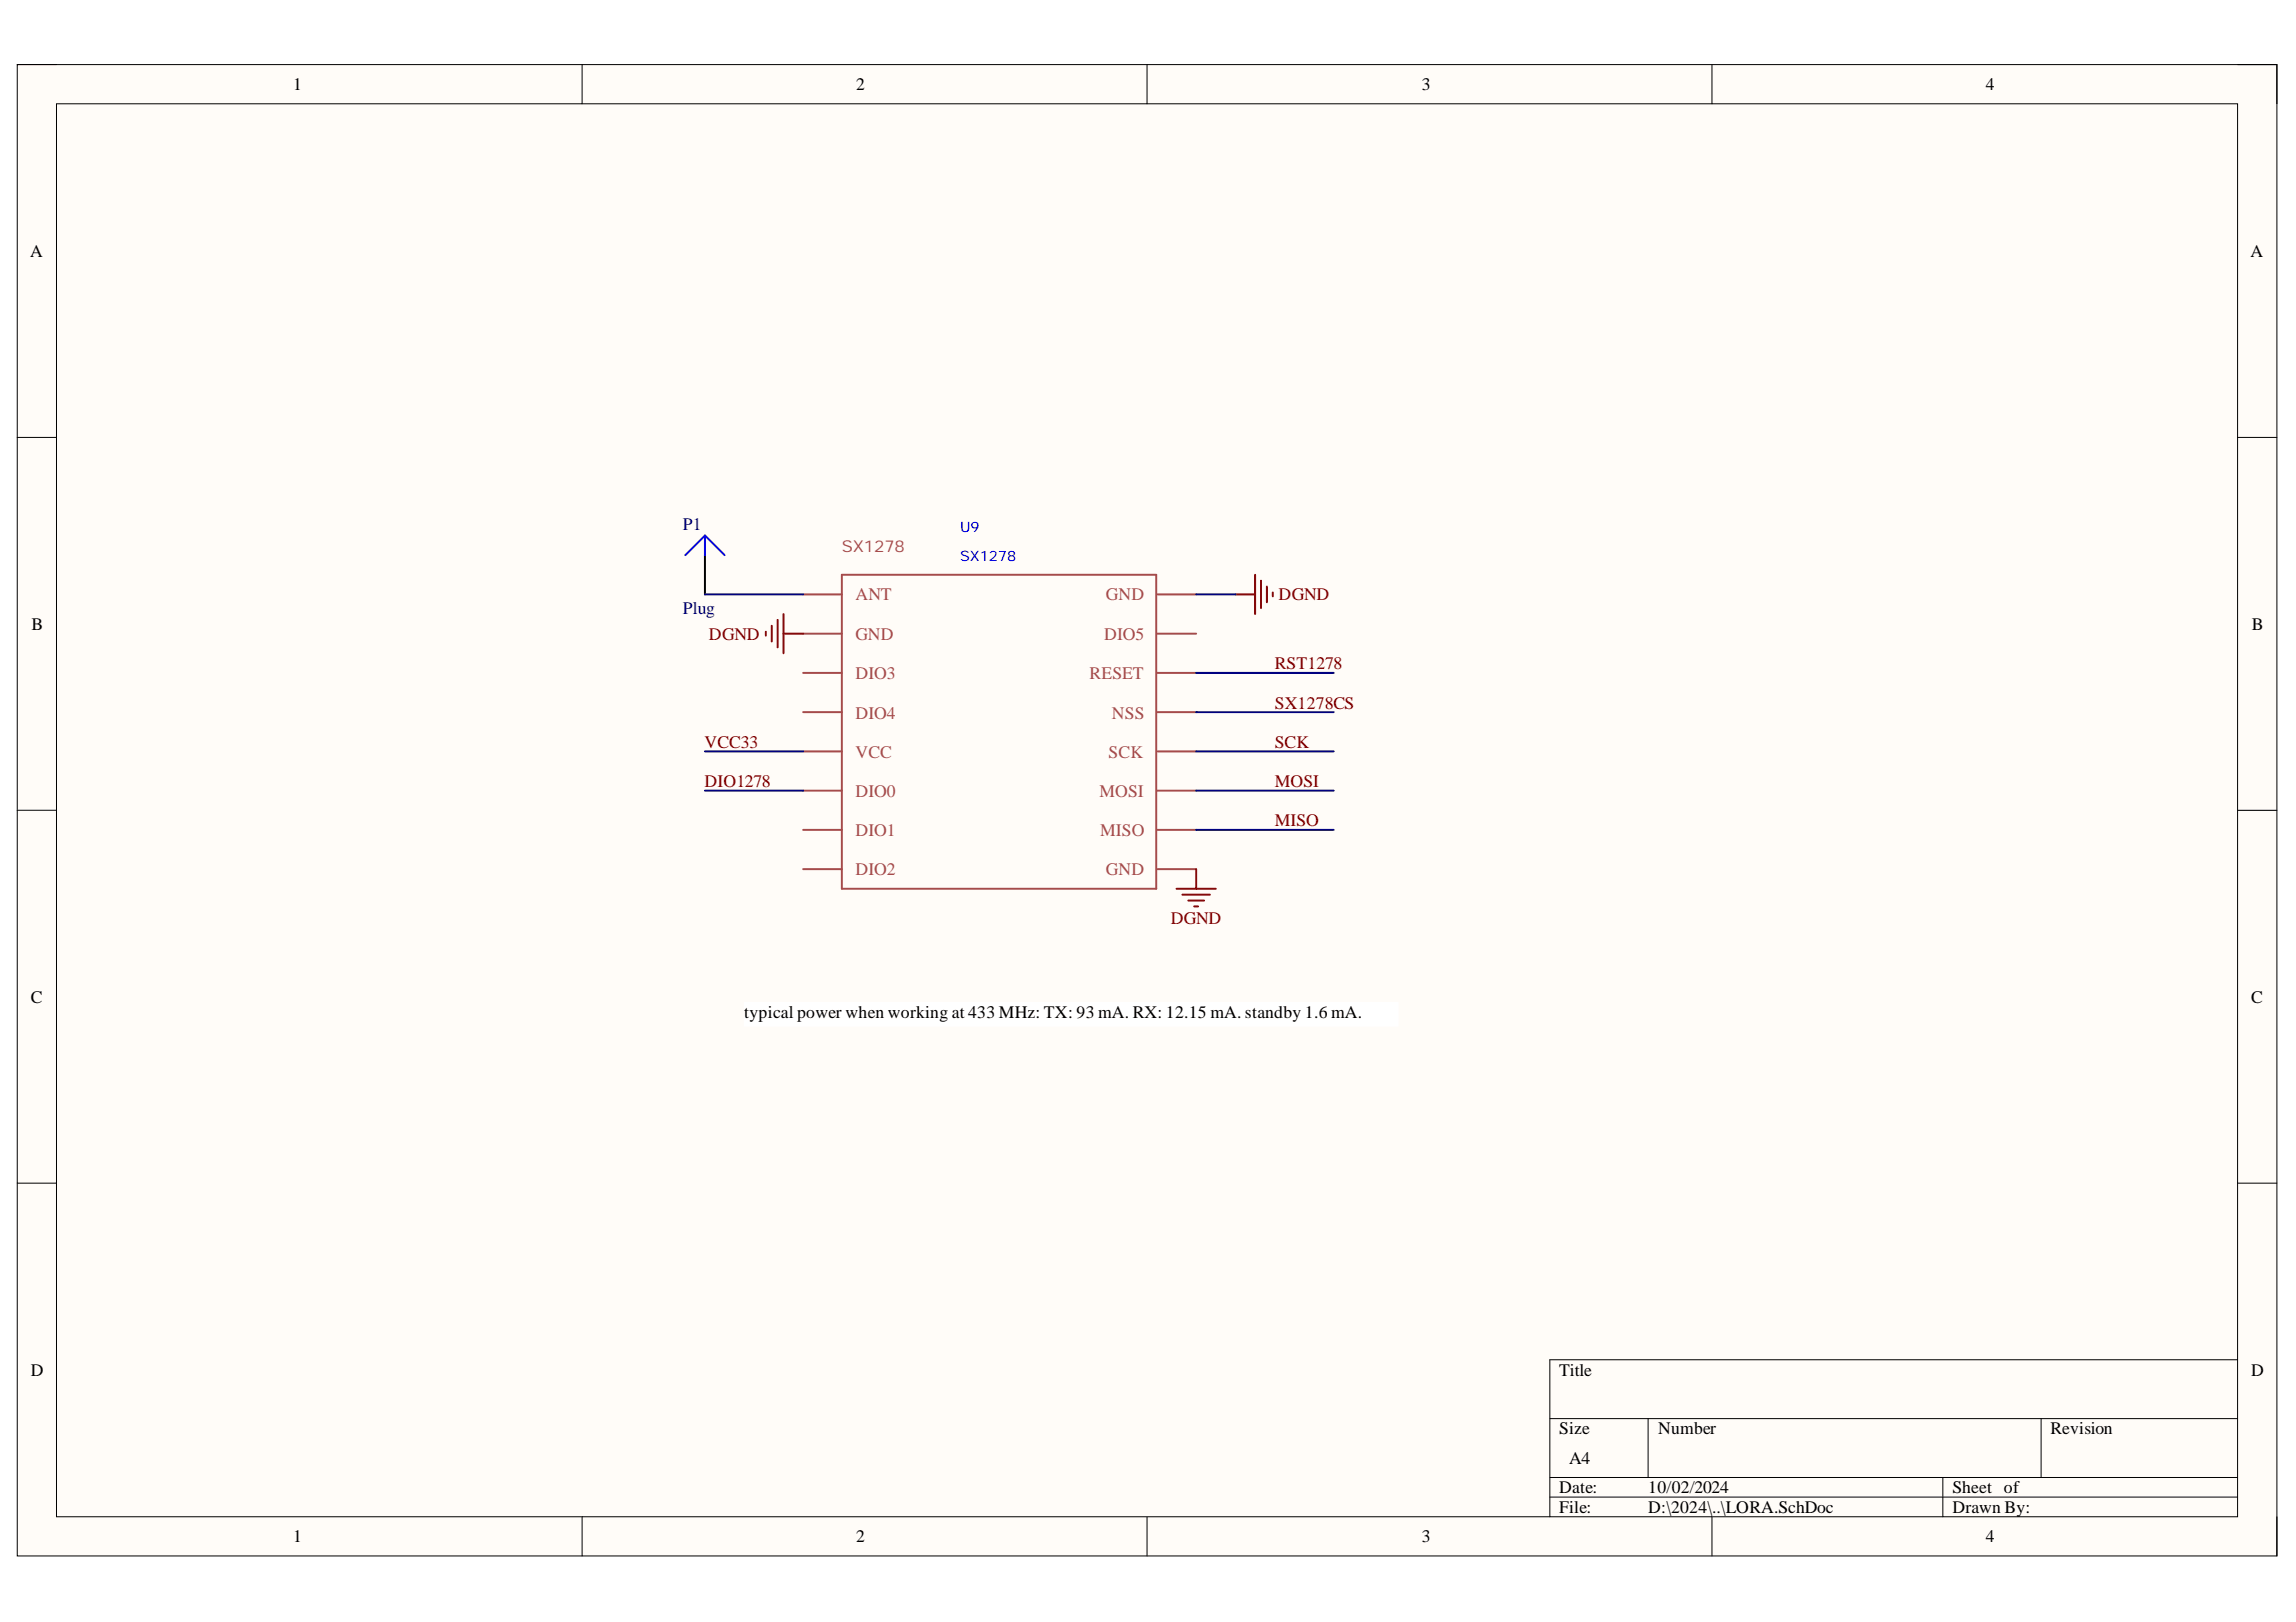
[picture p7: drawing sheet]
<svg xmlns="http://www.w3.org/2000/svg" width="297mm" height="210mm" viewBox="0 0 297 210" stroke-linecap="round" stroke-linejoin="round" font-family="sans-serif">
<defs><g id="words">
<g font-size="2.3">
<text x="37.9" y="11.7">1</text>
<text x="110.8" y="11.7">2</text>
<text x="184" y="11.7">3</text>
<text x="256.9" y="11.7">4</text>
<text x="3.9" y="33.3">A</text>
<text x="291.2" y="33.3">A</text>
<text x="4.1" y="81.5">B</text>
<text x="291.3" y="81.5">B</text>
<text x="4" y="129.8">C</text>
<text x="96.3" y="131.8">t</text>
<text x="97" y="131.8">ypical power when working at 433 MHz: TX: 93 mA. RX: 12.15 mA. standby 1.6 mA.</text>
<text x="291.2" y="129.8">C</text>
<text x="4" y="178">D</text>
<text x="201.7" y="178">Title</text>
<text x="291.2" y="178">D</text>
<text x="201.7" y="185.6">Size</text>
<text x="214.5" y="185.6">Number</text>
<text x="265.3" y="185.6">Revision</text>
<text x="203" y="189.4">A4</text>
<text x="201.7" y="193.2">Date:</text>
<text x="201.7" y="195.8">File:</text>
<text x="213.2" y="193.2">10/02/2024</text>
<text x="213.2" y="195.8">D:\2024\..\LORA.SchDoc</text>
<text x="252.6" y="193.2">Sheet of</text>
<text x="252.6" y="195.8">Drawn By:</text>
<text x="37.9" y="199.6">1</text>
<text x="110.8" y="199.6">2</text>
<text x="184" y="199.6">3</text>
<text x="256.9" y="199.6">4</text>
</g>
<g font-size="2.3" fill="#000080">
<text x="88.3" y="68.6">P1</text>
<text x="88.3" y="79.5">Plug</text>
</g>
<g font-size="2.3" fill="#a54b4b">
<text x="110.7" y="77.7">ANT</text>
<text x="143.1" y="77.7">GND</text>
<text x="110.7" y="82.8">GND</text>
<text x="142.8" y="82.8">DIO5</text>
<text x="110.7" y="87.8">DIO3</text>
<text x="141" y="87.8">RESET</text>
<text x="110.7" y="93">DIO4</text>
<text x="143.8" y="93">NSS</text>
<text x="110.7" y="98.1">VCC</text>
<text x="143.4" y="98.1">SCK</text>
<text x="110.7" y="103.1">DIO0</text>
<text x="142.2" y="103.1">MOSI</text>
<text x="110.7" y="108.2">DIO1</text>
<text x="110.7" y="113.3">DIO2</text>
<text x="142.3" y="108.2">MISO</text>
<text x="143.1" y="113.3">GND</text>
</g>
<g font-size="2.3" fill="#800000">
<text x="165.4" y="77.7">DGND</text>
<text x="91.7" y="82.8">DGND</text>
<text x="164.9" y="86.6">RST1278</text>
<text x="164.9" y="91.7">SX1278CS</text>
<text x="91.1" y="96.8">VCC33</text>
<text x="91.1" y="101.9">DIO1278</text>
<text x="164.9" y="101.9">MOSI</text>
<text x="164.9" y="96.8">SCK</text>
<text x="164.9" y="106.9">MISO</text>
<text x="151.5" y="119.6">DGND</text>
</g>
<text font-size="2.1" fill="#a54b4b" x="108.9" y="71.4">SX1278</text>
<g font-size="1.9" fill="#00f">
<text x="124.2" y="68.9">U9</text>
<text x="124.2" y="72.6">SX1278</text>
</g>
</g></defs>
<path d="M2.2 8.4h292.4v193h-292.4z" fill-rule="evenodd" fill="#fffcf8"/>
<path d="M2.2 8.4h292.4v193h-292.4z" fill="none" stroke="#000" stroke-width=".13"/>
<path d="M7.3 13.4h282.2v182.9h-282.2z" fill-rule="evenodd" fill="#fffcf8"/>
<g fill="none" stroke="#000" stroke-width=".13">
<path d="M2.2 8.4h5.1M7.3 13.4h282.2v182.9h-282.2zM75.3 8.4v5M148.4 8.4v5M221.5 8.4v5M289.5 8.4h5.1v5M2.2 56.6h5.1M289.5 56.6h5.1M2.2 104.9h5.1M289.5 104.9h5.1M2.2 153.1h5.1M289.5 153.1h5.1"/>
<path d="M289.5 176h-89v20.3M75.3 196.3v5.1M148.4 196.3v5.1M200.5 183.6h89M200.5 191.2h89M200.5 193.7h89M213.2 183.6v7.6M221.5 196.3v5.1M251.4 191.2v5.1M264.1 183.6v7.6M294.6 196.3v5.1"/>
</g>
<g fill="none" stroke="#a54b4b" stroke-width=".25">
<path d="M103.9 76.9h5M108.9 74.4h40.7v40.6h-40.7zM149.7 76.9h5.1M103.9 92.2h5M103.9 97.2h5M103.9 87.1h5M103.9 82h5M149.7 92.2h5.1M149.7 97.2h5.1M149.7 87.1h5.1M149.7 82h5.1M103.9 102.3h5"/>
<path d="M103.9 107.4h5M103.9 112.5h5M149.7 102.3h5.1M149.7 107.4h5.1M149.7 112.5h5.1"/>
</g>
<g fill="none" stroke="#800000" stroke-width=".25">
<path d="M101.4 79.5v5M159.8 76.9h2.6M162.4 74.4v5.1M163.1 75.1v3.6M163.9 75.9v2M164.7 76.7v.5M99.1 81.7v.6M99.8 81v2M100.6 80.2v3.6M101.4 82h2.5M152.2 115h5.1M153 115.8h3.5"/>
<path d="M153.7 116.5h2.1M154.5 117.3h.5M154.8 112.5v2.5"/>
</g>
<path d="M91.2 71.8v5.1" fill="none" stroke="#000" stroke-width=".25"/>
<path d="M91.2 69.3l2.5 2.5M91.2 69.3l-2.5 2.5M91.2 69.3v2.5" fill="none" stroke="#00f" stroke-width=".25"/>
<path d="M91.2 76.9h12.7M154.8 76.9h5M91.2 97.2h12.7M154.8 97.2h17.7M154.8 92.2h17.7M154.8 87.1h17.7M91.2 102.3h12.7M154.8 102.3h17.7M154.8 107.4h17.7" fill="none" stroke="#000080" stroke-width=".25"/>
<path d="M96.3 129.7h84.6v3.1h-84.6z" fill-rule="evenodd" fill="#fff"/>
<path d="M96.3 129.7h84.6v3.1h-84.6z" fill="none" stroke="#fff" stroke-width=".13"/>
<use href="#words"/>
</svg>
